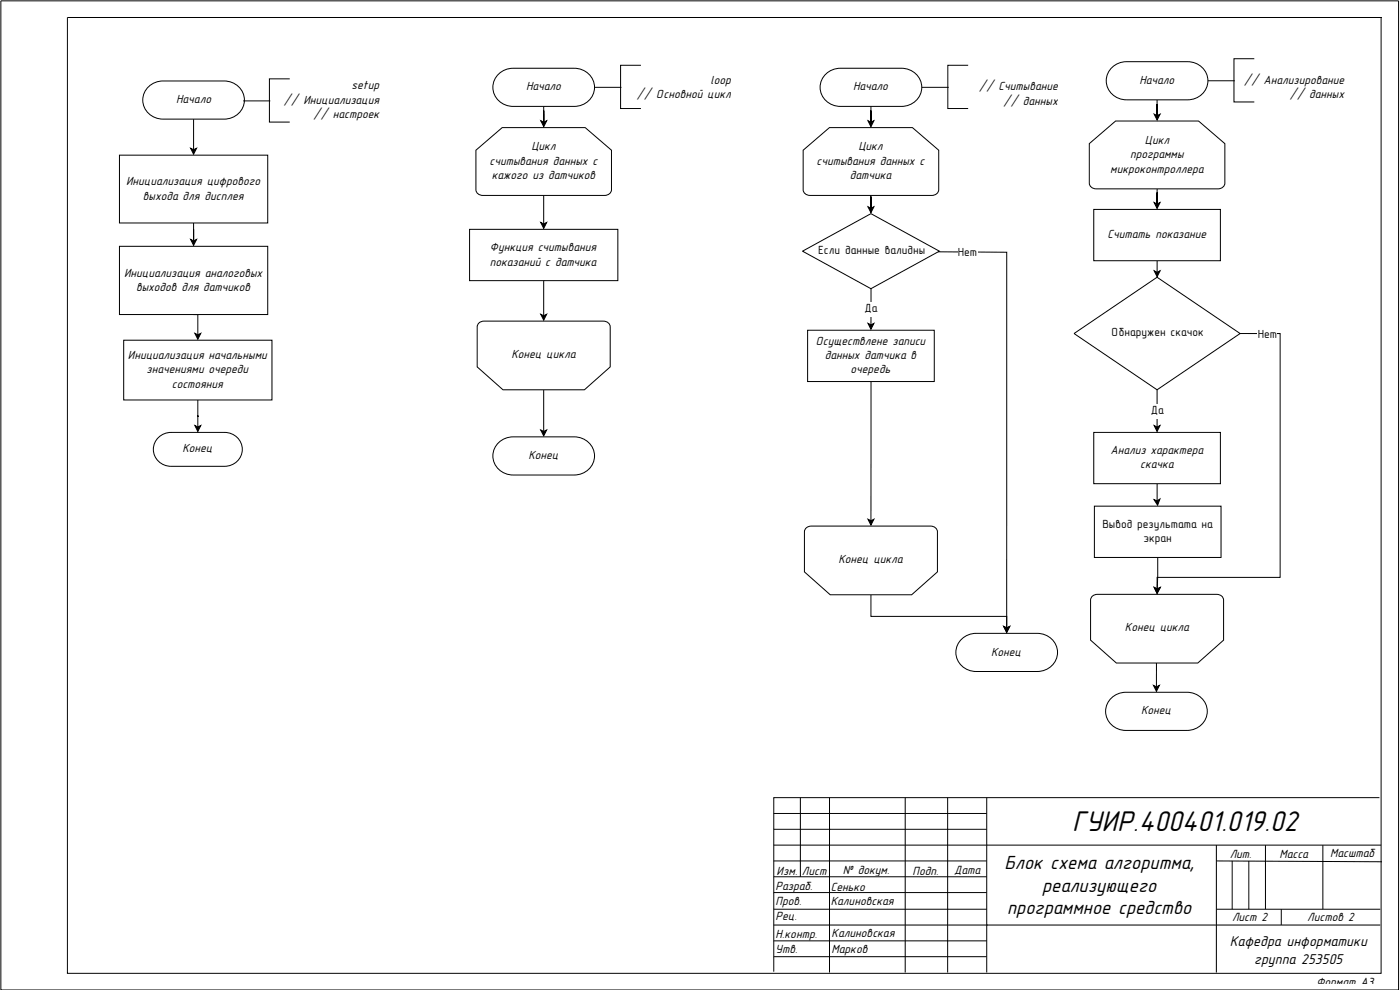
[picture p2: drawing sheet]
<svg xmlns="http://www.w3.org/2000/svg" width="423mm" height="299mm" viewBox="0 0 423 299" stroke-linecap="round" stroke-linejoin="round" font-family="sans-serif">
<defs><g id="words">
<text font-size="8.9" x="324.2" y="251.2">ГУИР.400401.019.02</text>
<g font-size="6">
<text x="303.7" y="262.5">Блок схема алгоритма,</text>
<text x="315.1" y="269.4">реализующего</text>
<text x="304.5" y="276.3">программное средство</text>
</g>
<g font-size="4.5">
<text x="371.9" y="285.8">Кафедра информатики</text>
<text x="379.3" y="291.1">группа 253505</text>
</g>
<g font-size="3.7">
<text x="106.3" y="27">setup</text>
<text x="159.1" y="27.3">Начало</text>
<text x="192.6" y="29.6">// Основной цикл</text>
<text x="214.8" y="25.2">loop</text>
<text x="258" y="27.3">Начало</text>
<text x="296.1" y="27.3">// Считывание</text>
<text x="344.5" y="25.2">Начало</text>
<text x="376.2" y="25.2">// Анализирование</text>
<text x="390" y="29.6">// данных</text>
<text x="53.3" y="31.1">Начало</text>
<text x="85.8" y="31.4">// Инициализация</text>
<text x="94.8" y="35.7">// настроек</text>
<text x="303.4" y="31.6">// данных</text>
<text x="160.7" y="45.5">Цикл</text>
<text x="259.6" y="45.5">Цикл</text>
<text x="341.7" y="47.8">программы</text>
<text x="346.1" y="43.4">Цикл</text>
<text x="148" y="49.8">считывания данных c</text>
<text x="246.9" y="49.8">считывания данных c</text>
<text x="335.7" y="52.1">микроконтроллера</text>
<text x="38.1" y="56">Инициализация цифрового</text>
<text x="148.7" y="54.2">кажого из датчиков</text>
<text x="257" y="54.2">датчика</text>
<text x="43.2" y="60.3">выхода для дисплея</text>
<text x="334.9" y="71.9">Считать показание</text>
<text x="148.2" y="76">Функция считывания</text>
<text x="37.5" y="83.6">Инициализация аналоговых</text>
<text x="148.1" y="80.3">показаний с датчика</text>
<text x="41.1" y="88">выходов для датчиков</text>
<text x="246.6" y="104.1">Осуществлене записи</text>
<text x="38.7" y="108.5">Инициализация начальными</text>
<text x="44.3" y="112.8">значениями очереди</text>
<text x="154.7" y="108.2">Конец цикла</text>
<text x="249.4" y="108.5">данных датчика в</text>
<text x="257.2" y="112.8">очередь</text>
<text x="52" y="117.2">состояния</text>
<text x="55.2" y="136.7">Конец</text>
<text x="335.8" y="137.2">Анализ характера</text>
<text x="159.8" y="138.7">Конец</text>
<text x="344.8" y="141.5">скачка</text>
<text x="253.5" y="170.2">Конец цикла</text>
<text x="340.1" y="190.7">Конец цикла</text>
<text x="299.7" y="198.2">Конец</text>
<text x="345" y="215.8">Конец</text>
<text x="254.9" y="264">№ докум.</text>
<text x="288.5" y="264">Дата</text>
<text x="371.8" y="259.1">Лит.</text>
<text x="386.9" y="259.1">Масса</text>
<text x="402.2" y="258.9">Масштаб</text>
<text x="234.5" y="268.9">Разраб.</text>
<text x="234.8" y="264.2">Изм.</text>
<text x="242.5" y="264.2">Лист</text>
<text x="251.2" y="269.1">Сенько</text>
<text x="275.9" y="264.2">Подп.</text>
<text x="234.5" y="273.5">Пров.</text>
<text x="251.2" y="273.5">Калиновская</text>
<text x="234.5" y="278.1">Рец.</text>
<text x="372.6" y="278.3">Лист 2</text>
<text x="395.3" y="278.3">Листов 2</text>
<text x="234.5" y="283.5">Н.контр.</text>
<text x="251.4" y="283.2">Калиновская</text>
<text x="251.4" y="287.8">Марков</text>
<text x="234.5" y="288.1">Утв.</text>
<text x="398" y="297.8">Формат А3</text>
</g>
<g font-size="3.6">
<text x="247.4" y="76.7">Если данные валидны</text>
<text x="289.6" y="77.5">Нет</text>
<text x="261.4" y="94.4">Д</text>
<text x="263.6" y="94.4">а</text>
<text x="336.1" y="101.6">Обнаружен скачок</text>
<text x="380.3" y="102.1">Нет</text>
<text x="348" y="125.1">Д</text>
<text x="350.2" y="125.1">а</text>
<text x="333.3" y="159.5">Вывод результата на</text>
<text x="345.8" y="163.8">экран</text>
</g>
</g></defs>
<g fill="none" stroke="#000" stroke-width=".3">
<path d="M.3 .3h422.6v298.8h-422.6zM193.8 19.7h-6.1v13.1h6.1M417.6 5.3v288.8h-397.2v-288.8h397.5M163.5 36.5l.9 .4 .9-.4-.9 1.8zM164.4 32.2v5.1v-3.9v3.5M179.7 26.4h8.2M164.4 59v8.7M163.5 67.2l.9 .5 .9-.5-.9 1.8zM234 255.4h183.6M234 245.8h64.4M234 250.6h64.4M242 241v23.9"/>
<path d="M250.8 241v52.8M273.7 241v52.8M286.5 241v52.8M298.4 241v52.8M367.8 255.4v38.4M382.7 255.4v19.3M400 255.4v19.3M417.1 241h-183.1v52.6M234 279.5h183.4M234 274.7h64.4M234 260.1h64.4M234 264.9h64.4"/>
<path d="M234 269.7h64.4M367.8 274.7h49.6M367.8 260.1l50.1 .3M372.6 260.1v14.6M377.6 260.1v14.6M387.4 274.7v4.8M234 284.3h64.4M234 289.1h64.4"/>
</g>
<path d="M163.5 36.5l.9 .4 .9-.4-.9 1.8zM163.5 67.2l.9 .5 .9-.5-.9 1.8z" fill="#000"/>
<path d="M143.9 45.4l8-6.8h25.1l7.9 6.8v11.9a1.93 1.93 0 0 1-2.1 1.7h-36.8a1.93 1.93 0 0 1-2.1-1.7z" fill="#fff"/>
<path d="M143.9 45.4l8-6.8h25.1l7.9 6.8v11.9a1.93 1.93 0 0 1-2.1 1.7h-36.8a1.93 1.93 0 0 1-2.1-1.7z" fill="none" stroke="#000" stroke-width=".3"/>
<path d="M142 69.3h44.8v15.5h-44.8z" fill="#fff"/>
<path d="M58.5 36v9.2M57.6 44.8l.9 .4 .9-.4-.9 1.8zM142 69.3h44.8v15.5h-44.8zM164.4 117.8v12.6M163.5 129.9l.9 .5 .9-.5-.9 1.8z" fill="none" stroke="#000" stroke-width=".3"/>
<path d="M57.6 44.8l.9 .4 .9-.4-.9 1.8zM163.5 129.9l.9 .5 .9-.5-.9 1.8z" fill="#000"/>
<path d="M45 26.2a6.3 6.3 0 0 1 4.3-1.7h18.5a5.8 5.8 0 0 1 6.1 5.7 5.8 5.8 0 0 1-6.1 5.8h-18.5a5.7 5.7 0 0 1-5.6-3.4 5.7 5.7 0 0 1 1.3-6.4z" fill="#fff"/>
<path d="M45 26.2a6.3 6.3 0 0 1 4.3-1.7h18.5a5.8 5.8 0 0 1 6.1 5.7 5.8 5.8 0 0 1-6.1 5.8h-18.5a5.7 5.7 0 0 1-5.6-3.4 5.7 5.7 0 0 1 1.3-6.4zM73.5 30.5h8.2M87.6 23.8h-6.1v13.1h6.1M57.6 72.3l.9 .5 .9-.5-.9 1.8zM58.5 67.4v5.4" fill="none" stroke="#000" stroke-width=".3"/>
<path d="M57.6 72.3l.9 .5 .9-.5-.9 1.8z" fill="#000"/>
<path d="M36.1 46.9h44.9v20.5h-44.9z" fill="#fff"/>
<path d="M36.1 46.9h44.9v20.5h-44.9zM58.5 95h1.3v6.2M58.9 100.7l.9 .5 .9-.5-.9 1.8z" fill="none" stroke="#000" stroke-width=".3"/>
<path d="M58.9 100.7l.9 .5 .9-.5-.9 1.8z" fill="#000"/>
<path d="M36.1 74.4h44.9v20.6h-44.9z" fill="#fff"/>
<path d="M36.1 74.4h44.9v20.6h-44.9z" fill="none" stroke="#000" stroke-width=".3"/>
<path d="M47.9 132.2a5.5 5.5 0 0 1 3.8-1.5h16.2a5.1 5.1 0 0 1 5.4 5.1 5.1 5.1 0 0 1-5.4 5.1h-16.2a5.1 5.1 0 0 1-4.9-3.1 5.1 5.1 0 0 1 1.1-5.6z" fill="#fff"/>
<path d="M47.9 132.2a5.5 5.5 0 0 1 3.8-1.5h16.2a5.1 5.1 0 0 1 5.4 5.1 5.1 5.1 0 0 1-5.4 5.1h-16.2a5.1 5.1 0 0 1-4.9-3.1 5.1 5.1 0 0 1 1.1-5.6zM58.9 128.6l.9 .4 .9-.4-.9 1.8zM59.8 120.9v8.1" fill="none" stroke="#000" stroke-width=".3"/>
<path d="M58.9 128.6l.9 .4 .9-.4-.9 1.8z" fill="#000"/>
<path d="M37.4 102.8h44.8v18.1h-44.8z" fill="#fff"/>
<path d="M37.4 102.8h44.8v18.1h-44.8z" fill="none" stroke="#000" stroke-width=".3"/>
<path d="M150.8 22.3a6.3 6.3 0 0 1 4.4-1.7h18.4a5.8 5.8 0 0 1 6.2 5.8 5.8 5.8 0 0 1-6.2 5.8h-18.4a5.7 5.7 0 0 1-5.6-3.5 5.7 5.7 0 0 1 1.2-6.4z" fill="#fff"/>
<path d="M150.8 22.3a6.3 6.3 0 0 1 4.4-1.7h18.4a5.8 5.8 0 0 1 6.2 5.8 5.8 5.8 0 0 1-6.2 5.8h-18.4a5.7 5.7 0 0 1-5.6-3.5 5.7 5.7 0 0 1 1.2-6.4z" fill="none" stroke="#000" stroke-width=".3"/>
<path d="M150.8 133.7a6.3 6.3 0 0 1 4.4-1.7h18.4a5.8 5.8 0 0 1 6.2 5.8 5.8 5.8 0 0 1-6.2 5.7h-18.4a5.7 5.7 0 0 1-5.6-3.4 5.7 5.7 0 0 1 1.2-6.4z" fill="#fff"/>
<path d="M150.8 133.7a6.3 6.3 0 0 1 4.4-1.7h18.4a5.8 5.8 0 0 1 6.2 5.8 5.8 5.8 0 0 1-6.2 5.7h-18.4a5.7 5.7 0 0 1-5.6-3.4 5.7 5.7 0 0 1 1.2-6.4z" fill="none" stroke="#000" stroke-width=".3"/>
<path d="M144.9 97.5l1.4-.5h36.2a1.91 1.91 0 0 1 2 1.8v12.1l-7.8 6.9h-24.6l-7.8-6.9v-12.1l.2-.7z" fill="#fff"/>
<path d="M144.9 97.5l1.4-.5h36.2a1.91 1.91 0 0 1 2 1.8v12.1l-7.8 6.9h-24.6l-7.8-6.9v-12.1l.2-.7z" fill="none" stroke="#000" stroke-width=".3"/>
<path d="M149 103.2h30.8v8.4h-30.8z" fill="#fff"/>
<path d="M292.8 19.7h-6.2v13.1h6.2M262.5 36.5l.9 .4 .9-.4-.9 1.8zM263.4 32.2v5.1v-3.9v3.5M278.7 26.4h8.2M263.4 59v5.2v-4.8v3.5M262.5 62.5l.9 .4 .9-.4-.9 1.8z" fill="none" stroke="#000" stroke-width=".3"/>
<path d="M262.5 36.5l.9 .4 .9-.4-.9 1.8zM262.5 62.5l.9 .4 .9-.4-.9 1.8z" fill="#000"/>
<path d="M242.9 45.4l7.9-6.8h25.1l7.9 6.8v11.9a1.93 1.93 0 0 1-2 1.7h-36.9a1.93 1.93 0 0 1-2-1.7z" fill="#fff"/>
<path d="M242.9 45.4l7.9-6.8h25.1l7.9 6.8v11.9a1.93 1.93 0 0 1-2 1.7h-36.9a1.93 1.93 0 0 1-2-1.7zM263.4 115.3v42M262.5 156.9l.9 .4 .9-.4-.9 1.8z" fill="none" stroke="#000" stroke-width=".3"/>
<path d="M262.5 156.9l.9 .4 .9-.4-.9 1.8z" fill="#000"/>
<path d="M244.2 99.8h38.3v15.5h-38.3z" fill="#fff"/>
<path d="M244.2 99.8h38.3v15.5h-38.3zM262.5 97.7l.9 .4 .9-.4-.9 1.8zM263.4 87.2v10.9M263.4 179.7v6.5h41v3.5M303.5 189.3l.9 .4 .9-.4-.9 1.8z" fill="none" stroke="#000" stroke-width=".3"/>
<path d="M262.5 97.7l.9 .4 .9-.4-.9 1.8zM303.5 189.3l.9 .4 .9-.4-.9 1.8z" fill="#000"/>
<g fill="#fff">
<path d="M261.4 91.3h3.9v4.4h-3.9z"/>
<path d="M242.7 75.9l20.7-11.3 20.6 11.3-20.6 11.3z"/>
</g>
<path d="M242.7 75.9l20.7-11.3 20.6 11.3-20.6 11.3z" fill="none" stroke="#000" stroke-width=".3"/>
<path d="M249.8 22.3a6.3 6.3 0 0 1 4.3-1.7h18.5a5.8 5.8 0 0 1 6.1 5.8 5.8 5.8 0 0 1-6.1 5.8h-18.5a5.7 5.7 0 0 1-5.6-3.5 5.7 5.7 0 0 1 1.3-6.4z" fill="#fff"/>
<path d="M249.8 22.3a6.3 6.3 0 0 1 4.3-1.7h18.5a5.8 5.8 0 0 1 6.1 5.8 5.8 5.8 0 0 1-6.1 5.8h-18.5a5.7 5.7 0 0 1-5.6-3.5 5.7 5.7 0 0 1 1.3-6.4z" fill="none" stroke="#000" stroke-width=".3"/>
<path d="M290.8 193.1a6.3 6.3 0 0 1 4.4-1.7h18.4a5.8 5.8 0 0 1 6.2 5.7 5.8 5.8 0 0 1-6.2 5.8h-18.4a5.7 5.7 0 0 1-5.6-3.4 5.7 5.7 0 0 1 1.2-6.4z" fill="#fff"/>
<path d="M290.8 193.1a6.3 6.3 0 0 1 4.4-1.7h18.4a5.8 5.8 0 0 1 6.2 5.7 5.8 5.8 0 0 1-6.2 5.8h-18.4a5.7 5.7 0 0 1-5.6-3.4 5.7 5.7 0 0 1 1.2-6.4z" fill="none" stroke="#000" stroke-width=".3"/>
<path d="M243.8 159.5l1.5-.5h36.1a1.91 1.91 0 0 1 2.1 1.7v12.1l-7.8 6.9h-24.7l-7.8-6.9v-12.1l.2-.7z" fill="#fff"/>
<path d="M243.8 159.5l1.5-.5h36.1a1.91 1.91 0 0 1 2.1 1.7v12.1l-7.8 6.9h-24.7l-7.8-6.9v-12.1l.2-.7z" fill="none" stroke="#000" stroke-width=".3"/>
<path d="M248 165.1h30.7v8.4h-30.7z" fill="#fff"/>
<path d="M283.7 76.1l20.7 .1v113.5M303.5 189.3l.9 .4 .9-.4-.9 1.8z" fill="none" stroke="#000" stroke-width=".3"/>
<path d="M303.5 189.3l.9 .4 .9-.4-.9 1.8z" fill="#000"/>
<path d="M289.6 74.4h5.9v4.4h-5.9z" fill="#fff"/>
<path d="M379.3 17.7h-6.2v13.1h6.2M349 34.5l.9 .4 .9-.4-.9 1.8zM349.9 30.2v5.1v-3.8v3.4M365.2 24.4h8.2M349.9 57.1v5.1v-4v3.4M349 61.2l.9 .4 .9-.4-.9 1.8z" fill="none" stroke="#000" stroke-width=".3"/>
<path d="M349 34.5l.9 .4 .9-.4-.9 1.8zM349 61.2l.9 .4 .9-.4-.9 1.8z" fill="#000"/>
<path d="M329.4 43.4l7.9-6.8h25.1l8 6.8v12a1.93 1.93 0 0 1-2.1 1.7h-36.8a1.93 1.93 0 0 1-2.1-1.7z" fill="#fff"/>
<path d="M329.4 43.4l7.9-6.8h25.1l8 6.8v12a1.93 1.93 0 0 1-2.1 1.7h-36.8a1.93 1.93 0 0 1-2.1-1.7zM349 151l.9 .3 .8-.5-.7 1.9zM349.9 146.2v5.1" fill="none" stroke="#000" stroke-width=".3"/>
<path d="M349 151l.9 .3 .8-.5-.7 1.9z" fill="#000"/>
<path d="M330.7 130.7h38.3v15.5h-38.3z" fill="#fff"/>
<path d="M349.9 117.8v11.2M330.7 130.7h38.3v15.5h-38.3zM349 128.6l.9 .4 .9-.4-.9 1.8zM348.8 207.1l.9 .4 .9-.4-.9 1.8zM349.7 200.3v7.2" fill="none" stroke="#000" stroke-width=".3"/>
<path d="M349 128.6l.9 .4 .9-.4-.9 1.8zM348.8 207.1l.9 .4 .9-.4-.9 1.8z" fill="#000"/>
<g fill="#fff">
<path d="M348 122.1h3.9v4.3h-3.9z"/>
<path d="M324.8 100.8l25.1-17 25.1 17-25.1 17z"/>
</g>
<path d="M324.8 100.8l25.1-17 25.1 17-25.1 17z" fill="none" stroke="#000" stroke-width=".3"/>
<path d="M336.3 20.3a6.3 6.3 0 0 1 4.4-1.7h18.4a5.8 5.8 0 0 1 6.1 5.8 5.8 5.8 0 0 1-6.1 5.8h-18.4a5.7 5.7 0 0 1-5.6-3.4 5.7 5.7 0 0 1 1.2-6.5z" fill="#fff"/>
<path d="M336.3 20.3a6.3 6.3 0 0 1 4.4-1.7h18.4a5.8 5.8 0 0 1 6.1 5.8 5.8 5.8 0 0 1-6.1 5.8h-18.4a5.7 5.7 0 0 1-5.6-3.4 5.7 5.7 0 0 1 1.2-6.5z" fill="none" stroke="#000" stroke-width=".3"/>
<path d="M336.1 210.9a6.3 6.3 0 0 1 4.4-1.7h18.4a5.8 5.8 0 0 1 6.2 5.7 5.8 5.8 0 0 1-6.2 5.8h-18.4a5.7 5.7 0 0 1-5.6-3.4 5.7 5.7 0 0 1 1.2-6.4z" fill="#fff"/>
<path d="M336.1 210.9a6.3 6.3 0 0 1 4.4-1.7h18.4a5.8 5.8 0 0 1 6.2 5.7 5.8 5.8 0 0 1-6.2 5.8h-18.4a5.7 5.7 0 0 1-5.6-3.4 5.7 5.7 0 0 1 1.2-6.4z" fill="none" stroke="#000" stroke-width=".3"/>
<path d="M330.4 180.1l1.4-.5h36.1a1.91 1.91 0 0 1 2.1 1.7v12.1l-7.8 6.9h-24.6l-7.8-6.9v-12.1l.1-.7z" fill="#fff"/>
<path d="M330.4 180.1l1.4-.5h36.1a1.91 1.91 0 0 1 2.1 1.7v12.1l-7.8 6.9h-24.6l-7.8-6.9v-12.1l.1-.7z" fill="none" stroke="#000" stroke-width=".3"/>
<g fill="#fff">
<path d="M334.5 185.8h30.7v8.4h-30.7z"/>
<path d="M330.9 152.9h38.3v15.5h-38.3z"/>
</g>
<path d="M375 100.8h12.1v73.7h-37.2v3.4M330.9 152.9h38.3v15.5h-38.3zM349 177.5l.9 .4 .9-.4-.9 1.8z" fill="none" stroke="#000" stroke-width=".3"/>
<path d="M349 177.5l.9 .4 .9-.4-.9 1.8z" fill="#000"/>
<path d="M380.3 99h5.9v4.4h-5.9z" fill="#fff"/>
<path d="M349.9 78.8v3.5M349 81.8l.9 .5 .9-.5-.9 1.8z" fill="none" stroke="#000" stroke-width=".3"/>
<path d="M349 81.8l.9 .5 .9-.5-.9 1.8z" fill="#000"/>
<path d="M330.7 63.3h38.3v15.5h-38.3z" fill="#fff"/>
<path d="M330.7 63.3h38.3v15.5h-38.3zM163.5 94.9l.9 .5 .9-.5-.9 1.8zM164.4 84.8v10.6M349.1 177.5l.8 .5 .9-.5-.9 1.8zM350.1 168.4l-.2 9.6" fill="none" stroke="#000" stroke-width=".3"/>
<path d="M163.5 94.9l.9 .5 .9-.5-.9 1.8zM349.1 177.5l.8 .5 .9-.5-.9 1.8z" fill="#000"/>
<use href="#words"/>
</svg>
